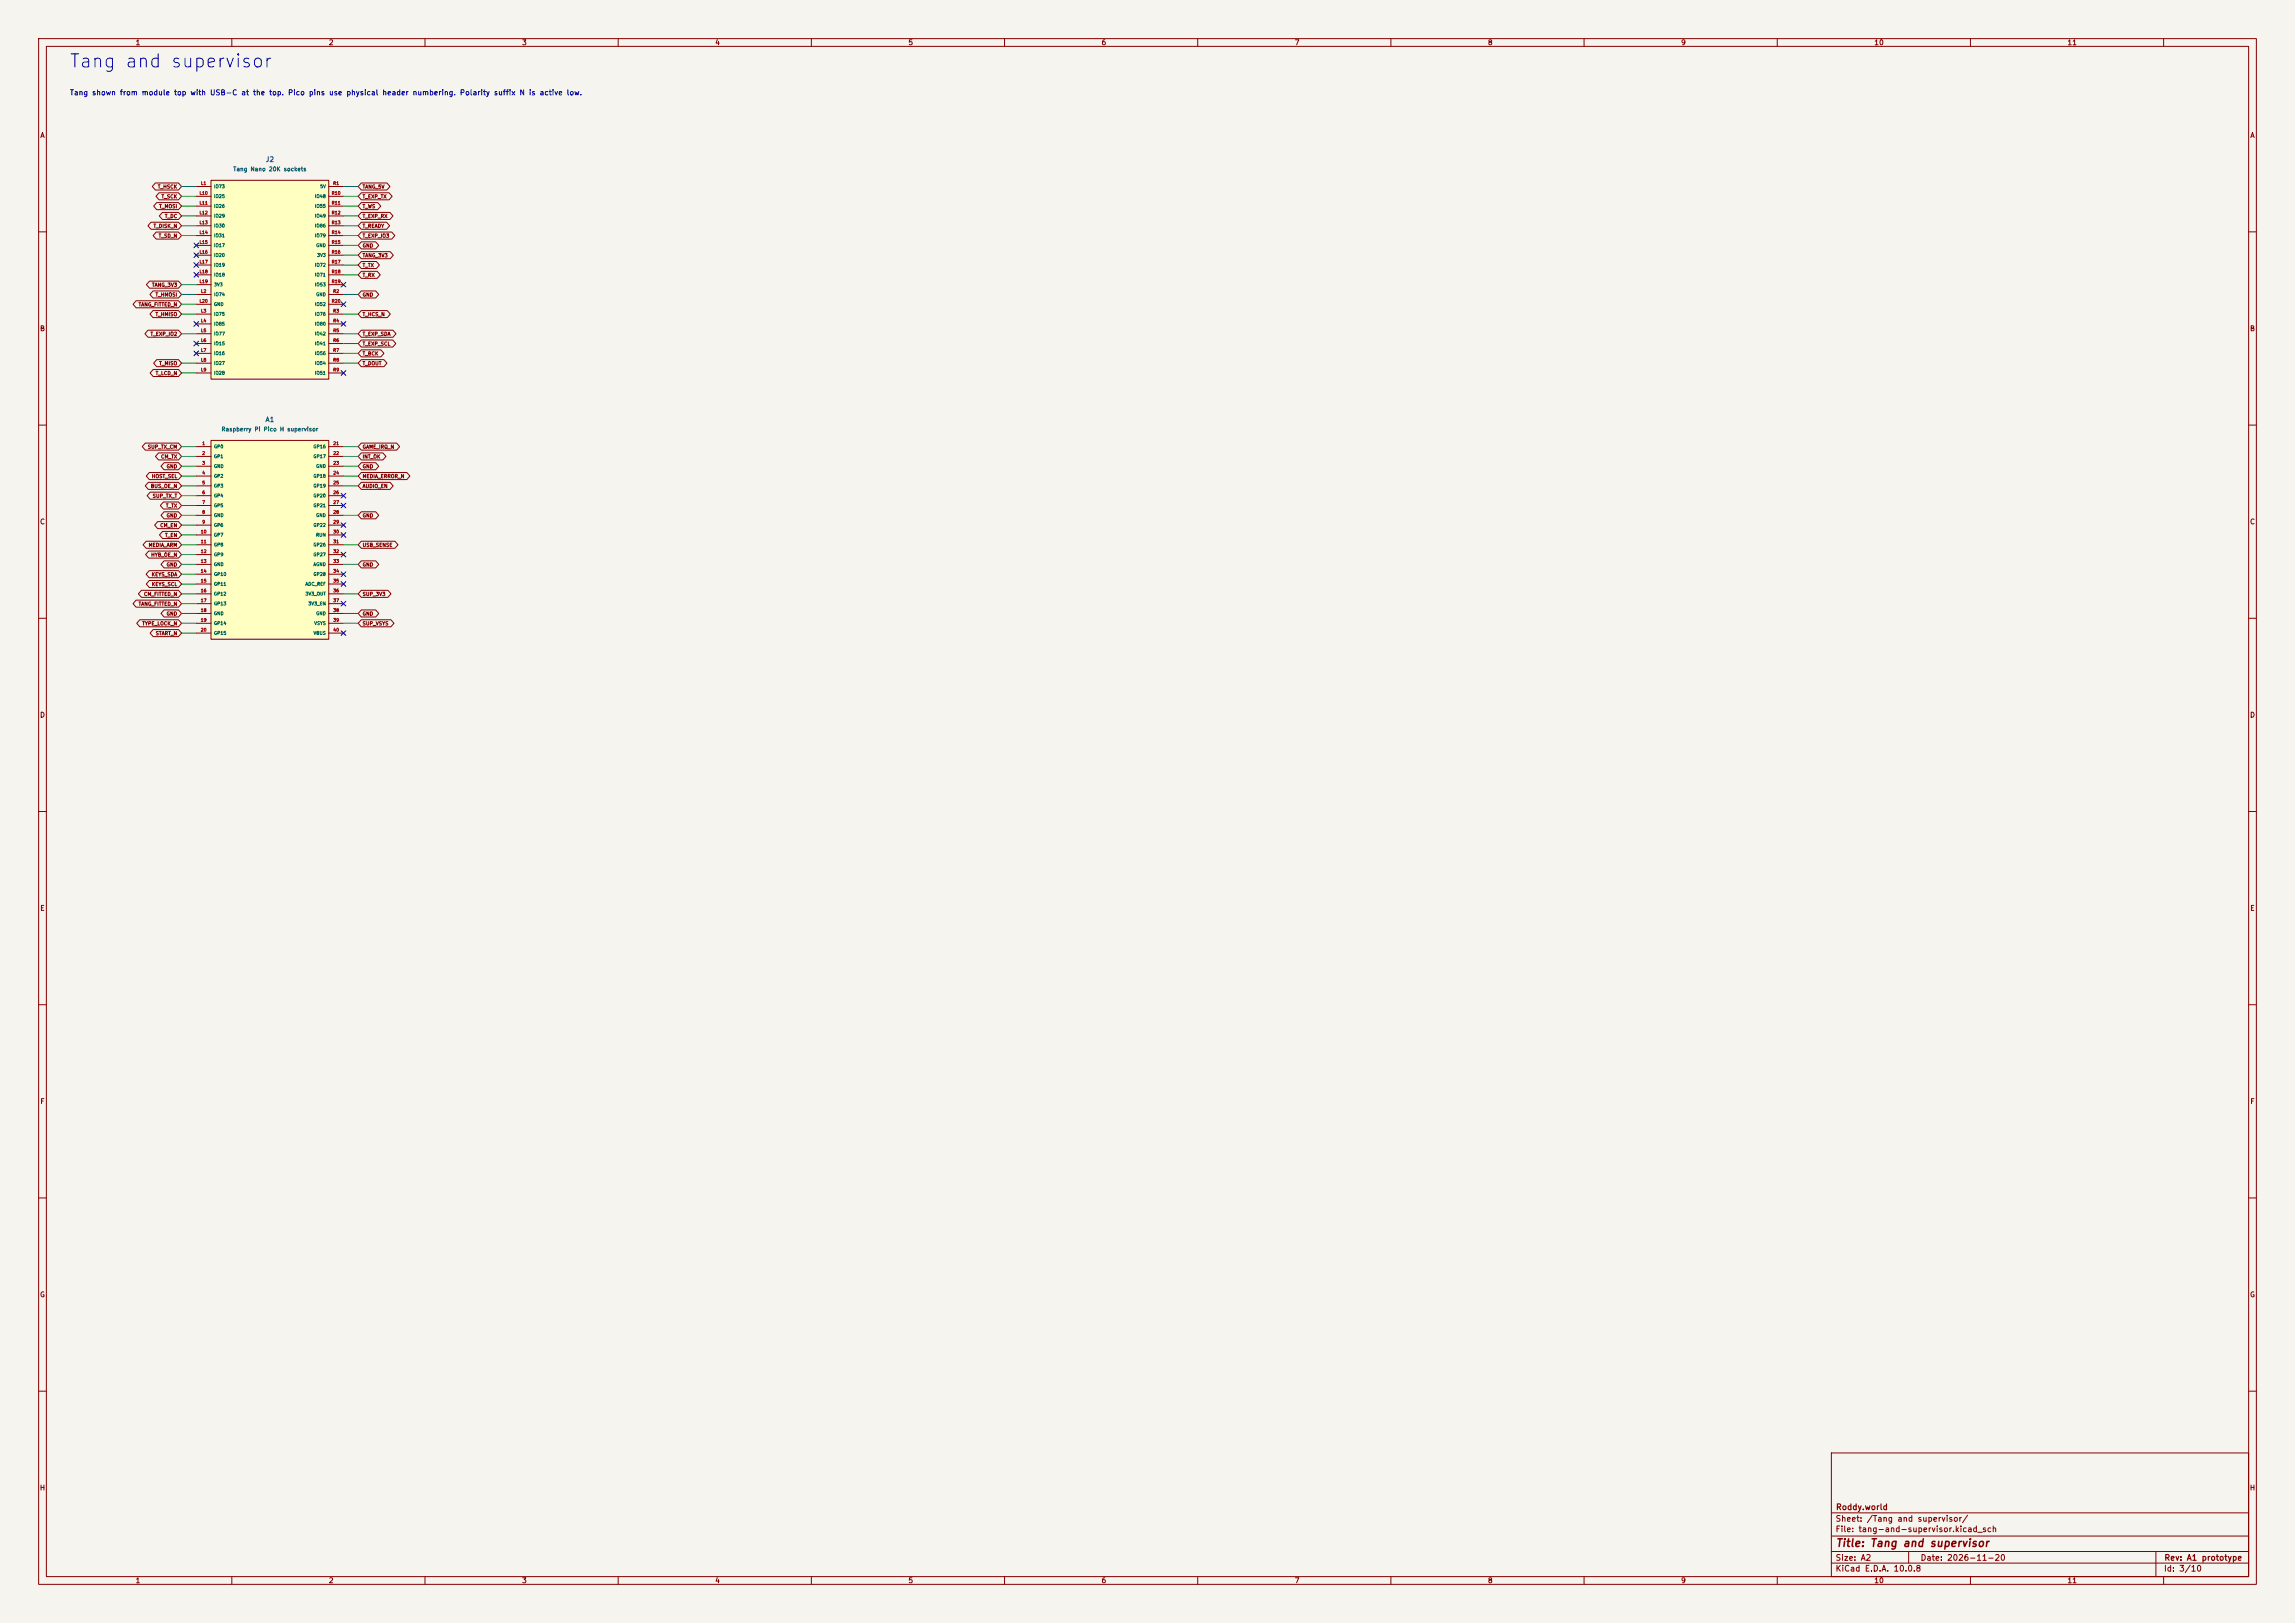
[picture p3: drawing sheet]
<svg xmlns="http://www.w3.org/2000/svg" width="594mm" height="420mm" viewBox="0 0 594 420" stroke-linecap="round" stroke-linejoin="round" font-family="sans-serif">
<defs><g id="words">
<text font-size="3.4" fill="#0000c2" x="17.8" y="18.4">Tang and supervisor</text>
<text font-size="2" fill="#840000" x="475" y="400.8">Title: Tang and supervisor</text>
<g font-size="1.5" fill="#840000">
<text x="475" y="394.1">Sheet: /Tang and supervisor/</text>
<text x="475.1" y="391.1">Roddy.world</text>
<text x="475" y="396.8">File: tang-and-supervisor.kicad_sch</text>
<text x="475" y="407">KiCad E.D.A. 10.0.8</text>
<text x="475" y="404.2">Size: A2</text>
<text x="497" y="404.2">Date: 2026-11-20</text>
<text x="560" y="407">Id: 3/10</text>
<text x="560.1" y="404.2">Rev: A1 prototype</text>
</g>
<g font-size="1.3" fill="#840000">
<text x="35" y="12">1</text>
<text x="85" y="12">2</text>
<text x="135" y="12">3</text>
<text x="185" y="12">4</text>
<text x="235" y="12">5</text>
<text x="285" y="12">6</text>
<text x="335" y="12">7</text>
<text x="385" y="12">8</text>
<text x="435" y="12">9</text>
<text x="485" y="12">10</text>
<text x="535" y="12">11</text>
<text x="10.3" y="36">A</text>
<text x="582.3" y="36">A</text>
<text x="10.2" y="86">B</text>
<text x="582.2" y="86">B</text>
<text x="10.2" y="136">C</text>
<text x="582.2" y="136">C</text>
<text x="10.2" y="186">D</text>
<text x="582.2" y="186">D</text>
<text x="10.3" y="236">E</text>
<text x="582.3" y="236">E</text>
<text x="10.3" y="286">F</text>
<text x="582.3" y="286">F</text>
<text x="10.2" y="336">G</text>
<text x="582.2" y="336">G</text>
<text x="10.2" y="386">H</text>
<text x="582.2" y="386">H</text>
<text x="35" y="410">1</text>
<text x="85" y="410">2</text>
<text x="135" y="410">3</text>
<text x="185" y="410">4</text>
<text x="235" y="410">5</text>
<text x="285" y="410">6</text>
<text x="335" y="410">7</text>
<text x="385" y="410">8</text>
<text x="435" y="410">9</text>
<text x="485" y="410">10</text>
<text x="535" y="410">11</text>
</g>
<text font-size="1.3" fill="#0000c2" x="18" y="25">Tang shown from module top with USB-C at the top. Pico pins use physical header numbering. Polarity suffix N is active low.</text>
<g font-size="1.3" fill="#006464">
<text x="68.6" y="42.2">J2</text>
<text x="68.6" y="109.5">A1</text>
</g>
<g font-size="1.1" fill="#006464">
<text x="60.3" y="44.6">Tang Nano 20K sockets</text>
<text x="57.2" y="111.9">Raspberry Pi Pico H supervisor</text>
</g>
<g font-size=".9" fill="#840000">
<text x="40.7" y="49">T_HSCK</text>
<text x="41.7" y="51.6">T_SCK</text>
<text x="93.7" y="49">TANG_5V</text>
<text x="93.7" y="51.6">T_EXP_TX</text>
<text x="39.6" y="59.2">T_DISK_N</text>
<text x="41.1" y="54.1">T_MOSI</text>
<text x="42.6" y="56.6">T_DC</text>
<text x="93.7" y="59.2">T_READY</text>
<text x="93.7" y="54.1">T_WS</text>
<text x="93.7" y="56.6">T_EXP_RX</text>
<text x="41" y="61.7">T_SD_N</text>
<text x="93.7" y="61.7">T_EXP_IO3</text>
<text x="93.7" y="64.3">GND</text>
<text x="93.7" y="71.9">T_RX</text>
<text x="93.7" y="69.3">T_TX</text>
<text x="93.7" y="66.8">TANG_3V3</text>
<text x="39.2" y="74.4">TANG_3V3</text>
<text x="40.1" y="77">T_HMOSI</text>
<text x="93.7" y="77">GND</text>
<text x="35.8" y="79.5">TANG_FITTED_N</text>
<text x="40.1" y="82">T_HMISO</text>
<text x="93.7" y="82">T_HCS_N</text>
<text x="38.8" y="87.1">T_EXP_IO2</text>
<text x="93.7" y="89.7">T_EXP_SCL</text>
<text x="93.7" y="87.1">T_EXP_SDA</text>
<text x="41.1" y="94.7">T_MISO</text>
<text x="93.7" y="94.7">T_DOUT</text>
<text x="93.7" y="92.2">T_BCK</text>
<text x="40.2" y="97.3">T_LCD_N</text>
<text x="38.1" y="116.3">SUP_TX_CM</text>
<text x="41.6" y="118.9">CM_TX</text>
<text x="93.7" y="116.3">GAME_IRQ_N</text>
<text x="93.7" y="118.9">INT_OK</text>
<text x="39.2" y="123.9">HOST_SEL</text>
<text x="43" y="121.4">GND</text>
<text x="93.7" y="123.9">MEDIA_ERROR_N</text>
<text x="93.7" y="121.4">GND</text>
<text x="38.9" y="126.5">BUS_OE_N</text>
<text x="39.4" y="129">SUP_TX_T</text>
<text x="42.8" y="131.6">T_TX</text>
<text x="93.7" y="126.5">AUDIO_EN</text>
<text x="41.4" y="136.6">CM_EN</text>
<text x="43" y="134.1">GND</text>
<text x="93.7" y="134.1">GND</text>
<text x="38.4" y="141.7">MEDIA_ARM</text>
<text x="42.6" y="139.2">T_EN</text>
<text x="93.7" y="141.7">USB_SENSE</text>
<text x="39" y="144.3">HYB_OE_N</text>
<text x="39.1" y="149.3">KEYS_SDA</text>
<text x="43" y="146.8">GND</text>
<text x="93.7" y="146.8">GND</text>
<text x="37.2" y="154.4">CM_FITTED_N</text>
<text x="39.2" y="151.9">KEYS_SCL</text>
<text x="93.7" y="154.4">SUP_3V3</text>
<text x="35.8" y="157">TANG_FITTED_N</text>
<text x="43" y="159.5">GND</text>
<text x="93.7" y="159.5">GND</text>
<text x="36.7" y="162">TYPE_LOCK_N</text>
<text x="40.2" y="164.6">START_N</text>
<text x="93.7" y="162">SUP_VSYS</text>
</g>
<g font-size=".8" fill="#a90000">
<text x="51.5" y="50.6">L10</text>
<text x="51.5" y="53.1">L11</text>
<text x="51.9" y="48">L1</text>
<text x="85.8" y="50.6">R10</text>
<text x="85.8" y="53.1">R11</text>
<text x="86.1" y="48">R1</text>
<text x="51.5" y="55.7">L12</text>
<text x="51.5" y="58.2">L13</text>
<text x="85.8" y="55.7">R12</text>
<text x="85.8" y="58.2">R13</text>
<text x="51.5" y="60.7">L14</text>
<text x="51.5" y="63.3">L15</text>
<text x="51.5" y="65.8">L16</text>
<text x="85.8" y="60.7">R14</text>
<text x="85.8" y="63.3">R15</text>
<text x="85.8" y="65.8">R16</text>
<text x="51.5" y="68.4">L17</text>
<text x="51.5" y="70.9">L18</text>
<text x="85.8" y="68.4">R17</text>
<text x="85.8" y="70.9">R18</text>
<text x="51.5" y="73.4">L19</text>
<text x="51.9" y="76">L2</text>
<text x="85.8" y="73.4">R19</text>
<text x="86.1" y="76">R2</text>
<text x="51.5" y="78.5">L20</text>
<text x="51.9" y="81.1">L3</text>
<text x="51.9" y="83.6">L4</text>
<text x="85.8" y="78.5">R20</text>
<text x="86.1" y="81.1">R3</text>
<text x="86.1" y="83.6">R4</text>
<text x="51.9" y="86.1">L5</text>
<text x="51.9" y="88.7">L6</text>
<text x="86.1" y="86.1">R5</text>
<text x="86.1" y="88.7">R6</text>
<text x="51.9" y="91.2">L7</text>
<text x="51.9" y="93.8">L8</text>
<text x="86.1" y="91.2">R7</text>
<text x="86.1" y="93.8">R8</text>
<text x="51.9" y="96.3">L9</text>
<text x="86.1" y="96.3">R9</text>
<text x="52.2" y="115.4">1</text>
<text x="52.2" y="117.9">2</text>
<text x="86.2" y="115.4">21</text>
<text x="86.2" y="117.9">22</text>
<text x="52.2" y="120.4">3</text>
<text x="52.2" y="123">4</text>
<text x="52.2" y="125.5">5</text>
<text x="86.2" y="120.4">23</text>
<text x="86.2" y="123">24</text>
<text x="86.2" y="125.5">25</text>
<text x="52.2" y="128.1">6</text>
<text x="52.2" y="130.6">7</text>
<text x="86.2" y="128.1">26</text>
<text x="86.2" y="130.6">27</text>
<text x="52.2" y="133.1">8</text>
<text x="52.2" y="135.7">9</text>
<text x="86.2" y="133.1">28</text>
<text x="86.2" y="135.7">29</text>
<text x="51.9" y="138.2">10</text>
<text x="51.9" y="140.8">11</text>
<text x="51.9" y="143.3">12</text>
<text x="86.2" y="138.2">30</text>
<text x="86.2" y="140.8">31</text>
<text x="86.2" y="143.3">32</text>
<text x="51.9" y="145.8">13</text>
<text x="51.9" y="148.4">14</text>
<text x="86.2" y="145.8">33</text>
<text x="86.2" y="148.4">34</text>
<text x="51.9" y="150.9">15</text>
<text x="51.9" y="153.5">16</text>
<text x="51.9" y="156">17</text>
<text x="86.2" y="150.9">35</text>
<text x="86.2" y="153.5">36</text>
<text x="86.2" y="156">37</text>
<text x="51.9" y="158.5">18</text>
<text x="51.9" y="161.1">19</text>
<text x="86.2" y="158.5">38</text>
<text x="86.2" y="161.1">39</text>
<text x="51.9" y="163.6">20</text>
<text x="86.2" y="163.6">40</text>
</g>
<g font-size=".8" fill="#006464">
<text x="55.3" y="48.9">IO73</text>
<text x="55.3" y="51.4">IO25</text>
<text x="55.3" y="54">IO26</text>
<text x="81.4" y="51.4">IO48</text>
<text x="81.4" y="54">IO55</text>
<text x="82.8" y="48.9">5V</text>
<text x="55.3" y="56.5">IO29</text>
<text x="55.3" y="59">IO30</text>
<text x="81.4" y="56.5">IO49</text>
<text x="81.4" y="59">IO86</text>
<text x="55.3" y="61.6">IO31</text>
<text x="55.3" y="64.1">IO17</text>
<text x="81.4" y="61.6">IO79</text>
<text x="81.7" y="64.1">GND</text>
<text x="55.3" y="66.7">IO20</text>
<text x="55.3" y="69.2">IO19</text>
<text x="55.3" y="71.7">IO18</text>
<text x="81.4" y="69.2">IO72</text>
<text x="81.4" y="71.7">IO71</text>
<text x="82" y="66.7">3V3</text>
<text x="55.3" y="76.8">IO74</text>
<text x="55.3" y="74.3">3V3</text>
<text x="81.4" y="74.3">IO53</text>
<text x="81.7" y="76.8">GND</text>
<text x="55.3" y="81.9">IO75</text>
<text x="55.3" y="79.4">GND</text>
<text x="81.4" y="81.9">IO76</text>
<text x="81.4" y="79.4">IO52</text>
<text x="55.3" y="84.4">IO85</text>
<text x="55.3" y="87">IO77</text>
<text x="55.3" y="89.5">IO15</text>
<text x="81.4" y="84.4">IO80</text>
<text x="81.4" y="87">IO42</text>
<text x="81.4" y="89.5">IO41</text>
<text x="55.3" y="92.1">IO16</text>
<text x="55.3" y="94.6">IO27</text>
<text x="81.4" y="92.1">IO56</text>
<text x="81.4" y="94.6">IO54</text>
<text x="55.3" y="97.1">IO28</text>
<text x="81.4" y="97.1">IO51</text>
<text x="55.3" y="116.2">GP0</text>
<text x="55.3" y="118.7">GP1</text>
<text x="81" y="116.2">GP16</text>
<text x="81" y="118.7">GP17</text>
<text x="55.3" y="121.3">GND</text>
<text x="55.3" y="123.8">GP2</text>
<text x="81" y="123.8">GP18</text>
<text x="81.7" y="121.3">GND</text>
<text x="55.3" y="126.4">GP3</text>
<text x="55.3" y="128.9">GP4</text>
<text x="55.3" y="131.4">GP5</text>
<text x="81" y="126.4">GP19</text>
<text x="81" y="128.9">GP20</text>
<text x="81" y="131.4">GP21</text>
<text x="55.3" y="134">GND</text>
<text x="55.3" y="136.5">GP6</text>
<text x="81" y="136.5">GP22</text>
<text x="81.7" y="134">GND</text>
<text x="55.3" y="139.1">GP7</text>
<text x="55.3" y="141.6">GP8</text>
<text x="81" y="141.6">GP26</text>
<text x="81.7" y="139.1">RUN</text>
<text x="55.3" y="144.1">GP9</text>
<text x="55.3" y="146.7">GND</text>
<text x="55.3" y="149.2">GP10</text>
<text x="81" y="144.1">GP27</text>
<text x="81" y="149.2">GP28</text>
<text x="81" y="146.7">AGND</text>
<text x="55.3" y="151.8">GP11</text>
<text x="55.3" y="154.3">GP12</text>
<text x="79" y="151.8">ADC_REF</text>
<text x="79" y="154.3">3V3_OUT</text>
<text x="55.3" y="156.8">GP13</text>
<text x="55.3" y="159.4">GND</text>
<text x="55.3" y="161.9">GP14</text>
<text x="79.7" y="156.8">3V3_EN</text>
<text x="81.3" y="161.9">VSYS</text>
<text x="81.7" y="159.4">GND</text>
<text x="55.3" y="164.5">GP15</text>
<text x="81.1" y="164.5">VBUS</text>
</g>
</g></defs>
<path d="M0 0h594v420h-594z" fill="#f5f4ef" stroke="#f5f4ef" stroke-width=".26"/>
<g fill="none" stroke="#840000" stroke-width=".26">
<path d="M10 10h574v400h-574zM12 12h570v396h-570zM60 10v2M110 10v2M160 10v2M210 10v2M260 10v2M310 10v2M360 10v2M410 10v2M460 10v2M510 10v2"/>
<path d="M560 10v2M10 60h2M582 60h2M10 110h2M582 110h2M10 160h2M582 160h2M10 210h2M582 210h2M10 260h2M582 260h2M10 310h2"/>
<path d="M582 310h2M10 360h2M474 376h108v32h-108zM582 360h2M474 397.5h108M474 391.5h108M60 408v2M110 408v2M160 408v2M210 408v2M260 408v2M310 408v2"/>
<path d="M360 408v2M410 408v2M460 408v2M474 404.5h108M474 401.5h108M494 401.5v3M510 408v2M558 401.5v6.5M560 408v2"/>
</g>
<path d="M54.6 46.7h30.5v51.4h-30.5z" fill="#ffffc2"/>
<g fill="none" stroke="#840000" stroke-width=".26">
<path d="M50.8 48.3h3.8M50.8 50.8h3.8M50.8 53.3h3.8M50.8 55.9h3.8M50.8 58.4h3.8M54.6 46.7h30.5v51.4h-30.5zM85.1 48.3h3.8M85.1 50.8h3.8M85.1 53.3h3.8M85.1 55.9h3.8M85.1 58.4h3.8M50.8 76.2h3.8"/>
<path d="M50.8 61h3.8M50.8 63.5h3.8M50.8 66h3.8M50.8 68.6h3.8M50.8 71.1h3.8M50.8 73.7h3.8M50.8 78.7h3.8M85.1 76.2h3.8M85.1 61h3.8M85.1 63.5h3.8M85.1 66h3.8M85.1 68.6h3.8"/>
<path d="M85.1 71.1h3.8M85.1 73.7h3.8M85.1 78.7h3.8M50.8 81.3h3.8M50.8 83.8h3.8M50.8 86.4h3.8M50.8 88.9h3.8M50.8 91.4h3.8M50.8 94h3.8M50.8 96.5h3.8M85.1 81.3h3.8M85.1 83.8h3.8"/>
<path d="M85.1 86.4h3.8M85.1 88.9h3.8M85.1 91.4h3.8M85.1 94h3.8M85.1 96.5h3.8"/>
</g>
<path d="M54.6 114h30.5v51.4h-30.5z" fill="#ffffc2"/>
<g fill="none" stroke="#840000" stroke-width=".26">
<path d="M39.1 57.5h7.1l.8 .9-.8 .9h-7.1l-.8-.9zM40.2 47.3h6l.8 1-.8 .9h-6l-.8-.9zM40.6 52.4h5.6l.8 .9-.8 1h-5.6l-.8-1zM41.2 49.9h5l.8 .9-.8 .9h-5l-.8-.9zM42 55h4.2l.8 .9-.8 .9h-4.2l-.8-.9zM93.5 57.5h6.6l.7 .9-.7 .9h-6.6l-.8-.9zM93.5 47.3h6.6l.8 1-.8 .9h-6.6l-.8-.9zM93.5 49.9h7.2l.8 .9-.8 .9h-7.2l-.8-.9zM93.5 52.4h4.3l.8 .9-.8 1h-4.3l-.8-1zM93.5 55h7.4l.8 .9-.8 .9h-7.4l-.8-.9zM35.2 77.8h11l.8 .9-.8 1h-11l-.8-1zM38.7 72.7h7.5l.8 1-.8 .9h-7.5l-.8-.9z"/>
<path d="M39.6 75.3h6.6l.8 .9-.8 .9h-6.6l-.8-.9zM40.4 60h5.8l.8 1-.8 .9h-5.8l-.8-.9zM93.5 75.3h3.7l.8 .9-.8 .9h-3.7l-.8-.9zM93.5 70.2h4.1l.8 .9-.8 .9h-4.1l-.8-.9zM93.5 67.7h3.9l.8 .9-.8 .9h-3.9l-.8-.9zM93.5 60h7.9l.8 1-.8 .9h-7.9l-.8-.9zM93.5 62.6h3.7l.8 .9-.8 .9h-3.7l-.8-.9zM93.5 65.1h7.5l.8 .9-.8 1h-7.5l-.8-1zM38.3 85.4h7.9l.8 1-.8 .9h-7.9l-.8-.9zM39.6 80.4h6.6l.8 .9-.8 .9h-6.6l-.8-.9zM39.6 95.6h6.6l.8 .9-.8 .9h-6.6l-.7-.9zM40.6 93.1h5.6l.8 .9-.8 .9h-5.6l-.8-.9z"/>
<path d="M93.5 93.1h5.9l.8 .9-.8 .9h-5.9l-.8-.9zM93.5 90.5h5.1l.8 .9-.8 1h-5.1l-.8-1zM93.5 88h8.2l.8 .9-.8 .9h-8.2l-.8-.9zM93.5 85.4h8.2l.8 1-.8 .9h-8.2l-.8-.9zM93.5 80.4h6.7l.8 .9-.8 .9h-6.7l-.8-.9zM37.6 114.7h8.6l.8 .9-.8 .9h-8.6l-.8-.9zM41 117.2h5.2l.8 .9-.8 .9h-5.2l-.8-.9zM42.5 119.7h3.7l.8 1-.8 .9h-3.7l-.8-.9zM50.8 115.6h3.8M50.8 118.1h3.8M54.6 114h30.5v51.4h-30.5zM85.1 115.6h3.8"/>
<path d="M85.1 118.1h3.8M93.5 119.7h3.7l.8 1-.8 .9h-3.7l-.8-.9zM93.5 114.7h9.2l.7 .9-.7 .9h-9.2l-.8-.9zM93.5 117.2h5.6l.8 .9-.8 .9h-5.6l-.8-.9zM38.4 124.8h7.8l.8 .9-.8 .9h-7.8l-.8-.9zM38.7 122.3h7.5l.8 .9-.8 .9h-7.5l-.8-.9zM38.9 127.4h7.3l.8 .9-.8 .9h-7.3l-.8-.9zM40.8 135h5.4l.8 .9-.8 .9h-5.4l-.8-.9zM42.1 137.5h4.1l.8 .9-.8 .9h-4.1l-.8-.9zM42.3 129.9h3.9l.8 .9-.8 .9h-3.9l-.8-.9zM42.5 132.4h3.7l.8 1-.8 .9h-3.7l-.8-.9zM50.8 120.7h3.8"/>
<path d="M50.8 123.2h3.8M50.8 125.7h3.8M50.8 128.3h3.8M50.8 130.8h3.8M50.8 133.4h3.8M50.8 135.9h3.8M50.8 138.4h3.8M85.1 120.7h3.8M85.1 123.2h3.8M85.1 125.7h3.8M85.1 128.3h3.8M85.1 130.8h3.8"/>
<path d="M85.1 133.4h3.8M85.1 135.9h3.8M85.1 138.4h3.8M93.5 132.4h3.7l.8 1-.8 .9h-3.7l-.8-.9zM93.5 124.8h7.5l.8 .9-.8 .9h-7.5l-.8-.9zM93.5 122.3h11.8l.8 .9-.8 .9h-11.8l-.8-.9zM35.2 155.3h11l.8 .9-.8 .9h-11l-.8-.9zM36.6 152.8h9.6l.8 .9-.8 .9h-9.6l-.8-.9zM37.8 140.1h8.4l.8 .9-.8 .9h-8.4l-.8-.9zM38.5 142.6h7.7l.8 .9-.8 .9h-7.7l-.8-.9zM38.6 147.7h7.6l.8 .9-.8 .9h-7.6l-.8-.9zM38.7 150.2h7.5l.8 .9-.8 .9h-7.5l-.8-.9z"/>
<path d="M42.5 157.8h3.7l.8 1-.8 .9h-3.7l-.8-.9zM42.5 145.1h3.7l.8 1-.8 .9h-3.7l-.8-.9zM50.8 141h3.8M50.8 143.5h3.8M50.8 146.1h3.8M50.8 148.6h3.8M50.8 151.1h3.8M50.8 153.7h3.8M50.8 156.2h3.8M50.8 158.8h3.8M85.1 141h3.8M85.1 143.5h3.8"/>
<path d="M85.1 146.1h3.8M85.1 148.6h3.8M85.1 151.1h3.8M85.1 153.7h3.8M85.1 156.2h3.8M85.1 158.8h3.8M93.5 157.8h3.7l.8 1-.8 .9h-3.7l-.8-.9zM93.5 152.8h6.9l.8 .9-.8 .9h-6.9l-.8-.9zM93.5 145.1h3.7l.8 1-.8 .9h-3.7l-.8-.9zM93.5 140.1h8.7l.8 .9-.8 .9h-8.7l-.8-.9zM36.2 160.4h10l.8 .9-.8 .9h-10l-.8-.9zM39.6 162.9h6.6l.8 .9-.8 .9h-6.6l-.7-.9z"/>
<path d="M50.8 161.3h3.8M50.8 163.8h3.8M85.1 161.3h3.8M85.1 163.8h3.8M93.5 160.4h7.7l.8 .9-.8 .9h-7.7l-.8-.9z"/>
</g>
<g fill="none" stroke="#009600" stroke-width=".26">
<path d="M47 48.3h3.8M47 50.8h3.8M47 53.3h3.8M47 58.4h3.8M47 55.9h3.8M88.9 48.3h3.8M88.9 50.8h3.8M88.9 53.3h3.8M88.9 58.4h3.8M88.9 55.9h3.8M47 61h3.8M47 76.2h3.8"/>
<path d="M47 78.7h3.8M47 73.7h3.8M88.9 68.6h3.8M88.9 61h3.8M88.9 76.2h3.8M88.9 71.1h3.8M88.9 66h3.8M88.9 63.5h3.8M47 94h3.8M47 86.4h3.8M47 81.3h3.8M47 96.5h3.8"/>
<path d="M88.9 94h3.8M88.9 86.4h3.8M88.9 91.4h3.8M88.9 88.9h3.8M88.9 81.3h3.8M47 118.1h3.8M47 115.6h3.8M88.9 118.1h3.8M88.9 115.6h3.8M47 128.3h3.8M47 125.7h3.8M47 133.4h3.8"/>
<path d="M47 138.4h3.8M47 123.2h3.8M47 120.7h3.8M47 135.9h3.8M47 130.8h3.8M88.9 125.7h3.8M88.9 133.4h3.8M88.9 123.2h3.8M88.9 120.7h3.8M47 156.2h3.8M47 153.7h3.8M47 158.8h3.8"/>
<path d="M47 151.1h3.8M47 143.5h3.8M47 148.6h3.8M47 141h3.8M47 146.1h3.8M88.9 153.7h3.8M88.9 158.8h3.8M88.9 141h3.8M88.9 146.1h3.8M47 161.3h3.8M47 163.8h3.8M88.9 161.3h3.8"/>
</g>
<g fill="none" stroke="#000084" stroke-width=".26">
<path d="M50.2 70.5l1.2 1.2M50.2 68l1.2 1.2M50.2 65.4l1.2 1.2M50.2 62.9l1.2 1.2M51.4 70.5l-1.2 1.2M51.4 68l-1.2 1.2M51.4 65.4l-1.2 1.2M51.4 62.9l-1.2 1.2M88.3 73.1l1.2 1.2M88.3 78.1l1.2 1.2M89.5 73.1l-1.2 1.2M89.5 78.1l-1.2 1.2"/>
<path d="M50.2 90.8l1.2 1.2M50.2 88.3l1.2 1.2M50.2 83.2l1.2 1.2M51.4 90.8l-1.2 1.2M51.4 88.3l-1.2 1.2M51.4 83.2l-1.2 1.2M88.3 83.2l1.2 1.2M88.3 95.9l1.2 1.2M89.5 83.2l-1.2 1.2M89.5 95.9l-1.2 1.2M88.3 130.2l1.2 1.2M88.3 135.3l1.2 1.2"/>
<path d="M88.3 137.8l1.2 1.2M88.3 127.7l1.2 1.2M89.5 130.2l-1.2 1.2M89.5 135.3l-1.2 1.2M89.5 137.8l-1.2 1.2M89.5 127.7l-1.2 1.2M88.3 155.6l1.2 1.2M88.3 142.9l1.2 1.2M88.3 148l1.2 1.2M88.3 150.5l1.2 1.2M89.5 155.6l-1.2 1.2M89.5 142.9l-1.2 1.2"/>
<path d="M89.5 148l-1.2 1.2M89.5 150.5l-1.2 1.2M88.3 163.2l1.2 1.2M89.5 163.2l-1.2 1.2"/>
</g>
<use href="#words"/>
</svg>
